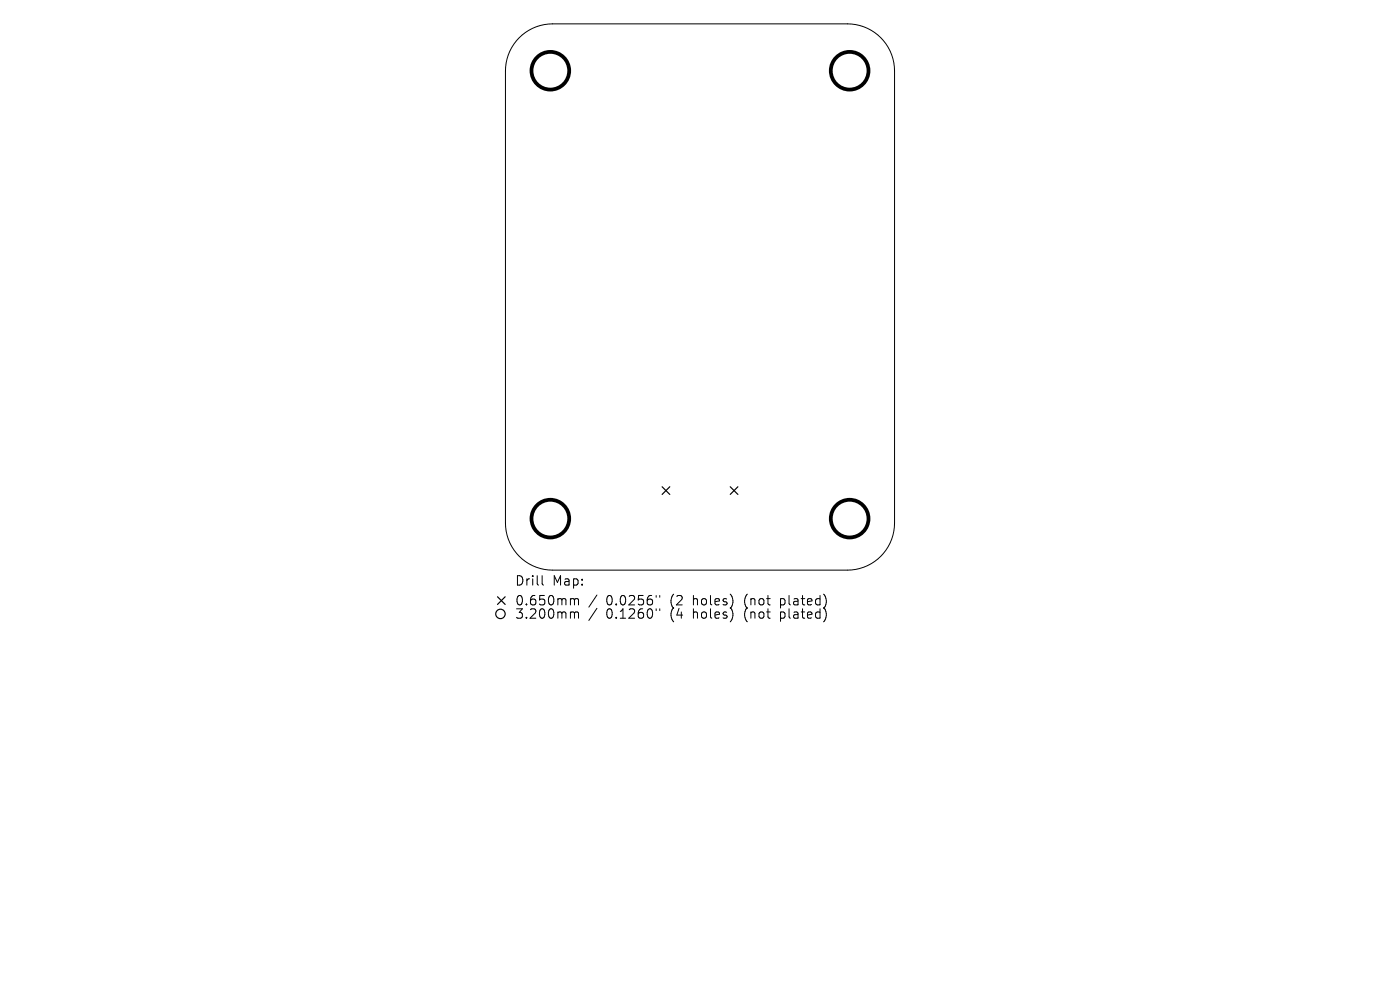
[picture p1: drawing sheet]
<svg xmlns="http://www.w3.org/2000/svg" width="297mm" height="210mm" viewBox="0 0 297 210" stroke-linecap="round" stroke-linejoin="round" font-family="sans-serif">
<defs><g id="words">
<g font-size="2.8">
<text x="109.2" y="124.5">Drill</text>
<text x="117.2" y="124.5">Map:</text>
<text x="109.2" y="128.7">0.650mm</text>
<text x="109.2" y="131.5">3.200mm</text>
<text x="128.6" y="128.7">0.0256&quot;</text>
<text x="128.6" y="131.5">0.1260&quot;</text>
<text x="142.3" y="128.7">(2</text>
<text x="142.3" y="131.5">(4</text>
<text x="147.3" y="128.7">holes)</text>
<text x="147.3" y="131.5">holes)</text>
<text x="158.4" y="128.7">(not</text>
<text x="158.4" y="131.5">(not</text>
<text x="166.2" y="128.7">plated)</text>
<text x="166.2" y="131.5">plated)</text>
</g>
</g></defs>
<g fill="none" stroke="#000" stroke-width=".21">
<path d="M110.2 8a10 10 0 0 1 7-2.9h62.6a10 10 0 0 1 10 10v95.8a10 10 0 0 1-10 10h-62.6a10 10 0 0 1-10-10v-95.8a10 10 0 0 1 3-7.1zM115 122.1v1.7l.3 .3M121.3 127l.5 .1 .1 .2M121.3 129.8l.5 .1 .1 .2M121.9 127.3l.3-.3 .4 .1 .1 1.2M121.9 127.3v1M121.9 130.1v1M121.9 130.1l.3-.3 .4 .1 .1 1.2M126.6 126.2l-1.7 2.6M126.6 129l-1.7 2.6M139.2 126.3v.4M139.2 129.1v.4"/>
<path d="M140 126.3v.4M140 129.1v.4"/>
</g>
<g fill="none" stroke="#000" stroke-width=".25">
<path d="M140.5 103.3l1.6 1.6M142.1 103.3l-1.6 1.6M154.9 103.3l1.6 1.6M156.5 103.3l-1.6 1.6M105.5 126.6l1.7 1.6M107.2 126.6l-1.7 1.6"/>
<circle cx="106.2" cy="130.2" r="1"/>
</g>
<g fill="none" stroke="#000" stroke-width=".8">
<circle cx="116.8" cy="15" r="4"/>
<circle cx="180.2" cy="15" r="4"/>
<circle cx="116.8" cy="110" r="4"/>
<circle cx="180.2" cy="110" r="4"/>
</g>
<use href="#words"/>
</svg>
